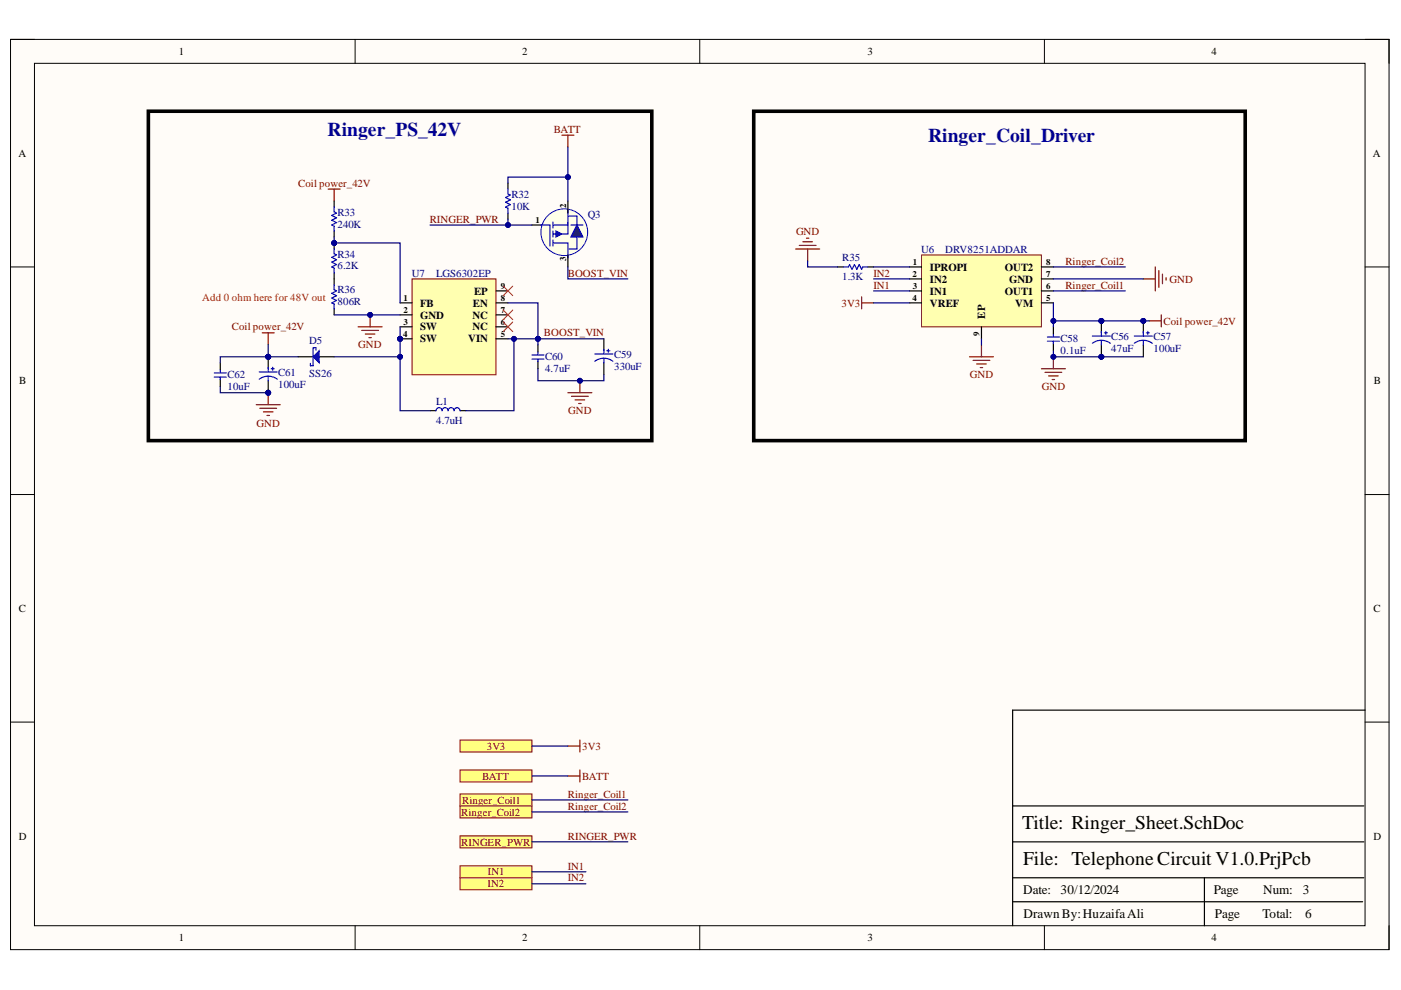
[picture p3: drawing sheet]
<svg xmlns="http://www.w3.org/2000/svg" width="297mm" height="210mm" viewBox="0 0 297 210" stroke-linecap="round" stroke-linejoin="round" font-family="sans-serif">
<defs><g id="words">
<g font-size="4.1" fill="#0b0b8e">
<text x="69.5" y="28.8">Ringer_PS_42V</text>
<text x="196.8" y="30.1">Ringer_Coil_Driver</text>
</g>
<g font-size="4.1">
<text x="216.7" y="175.8">Title: Ringer_Sheet.SchDoc</text>
<text x="216.9" y="183.4">File: TelephoneCircuit V1.0.PrjPcb</text>
</g>
<g font-size="2.8">
<text x="216.9" y="189.6">Date:</text>
<text x="224.9" y="189.6">30/12/2024</text>
<text x="257.3" y="189.6">Page</text>
<text x="267.8" y="189.6">Num:</text>
<text x="276.2" y="189.6">3</text>
<text x="217" y="194.7">DrawnBy:HuzaifaAli</text>
<text x="257.6" y="194.7">Page</text>
<text x="267.7" y="194.7">Total:</text>
<text x="276.7" y="194.7">6</text>
</g>
<g font-size="2.3">
<text x="37.9" y="11.7">1</text>
<text x="110.7" y="11.7">2</text>
<text x="183.9" y="11.7">3</text>
<text x="256.8" y="11.7">4</text>
<text x="3.9" y="33.3">A</text>
<text x="291.1" y="33.3">A</text>
<text x="197.1" y="57.4">IPROPI</text>
<text x="197.1" y="59.9">IN2</text>
<text x="213" y="57.4">OUT2</text>
<text x="213.9" y="59.9">GND</text>
<text x="89.1" y="65">FB</text>
<text x="100.2" y="65">EN</text>
<text x="100.5" y="62.5">EP</text>
<text x="197.1" y="62.5">IN1</text>
<text x="197.1" y="65">VREF</text>
<text x="213" y="62.5">OUT1</text>
<text x="215.2" y="65">VM</text>
<text x="89.1" y="67.5">GND</text>
<text x="89.1" y="70.1">SW</text>
<text x="100.2" y="70.1">NC</text>
<text x="100.2" y="67.5">NC</text>
<text x="208.9" y="67.5" transform="rotate(-90 208.9 67.5)">EP</text>
<text x="89.1" y="72.6">SW</text>
<text x="99.2" y="72.6">VIN</text>
<text x="4.1" y="81.5">B</text>
<text x="291.3" y="81.5">B</text>
<text x="4" y="129.7">C</text>
<text x="291.2" y="129.7">C</text>
<text x="4" y="178">D</text>
<text x="291.2" y="178">D</text>
<text x="37.9" y="199.6">1</text>
<text x="110.7" y="199.6">2</text>
<text x="183.9" y="199.6">3</text>
<text x="256.8" y="199.6">4</text>
</g>
<g font-size="2.3" fill="#800000">
<text x="117.4" y="28.1">BATT</text>
<text x="63.2" y="39.6">Coil power_42V</text>
<text x="91.1" y="47.2">RINGER_PWR</text>
<text x="168.8" y="49.8">GND</text>
<text x="120.4" y="58.7">BOOST_VIN</text>
<text x="185.2" y="58.7">IN2</text>
<text x="225.9" y="56.1">Ringer_Coil2</text>
<text x="248" y="59.9">GND</text>
<text x="178.4" y="65">3V3</text>
<text x="185.2" y="61.2">IN1</text>
<text x="225.9" y="61.2">Ringer_Coil1</text>
<text x="49.2" y="70.1">Coil power_42V</text>
<text x="115.3" y="71.3">BOOST_VIN</text>
<text x="246.7" y="68.8">Coil power_42V</text>
<text x="76" y="73.9">GND</text>
<text x="205.7" y="80.2">GND</text>
<text x="220.9" y="82.8">GND</text>
<text x="120.5" y="87.8">GND</text>
<text x="54.4" y="90.4">GND</text>
<text x="103.2" y="159">3V3</text>
<text x="123.4" y="159">3V3</text>
<text x="102.2" y="165.3">BATT</text>
<text x="123.4" y="165.3">BATT</text>
<text x="97.8" y="172.9">Ringer_Coil2</text>
<text x="98" y="170.4">Ringer_Coil1</text>
<text x="120.4" y="169.1">Ringer_Coil1</text>
<text x="120.4" y="171.7">Ringer_Coil2</text>
<text x="97.8" y="179.3">RINGER_PWR</text>
<text x="120.4" y="178">RINGER_PWR</text>
<text x="103.5" y="185.6">IN1</text>
<text x="120.4" y="184.4">IN1</text>
<text x="103.4" y="188.2">IN2</text>
<text x="120.4" y="186.9">IN2</text>
</g>
<g font-size="2.3" fill="#000080">
<text x="108.5" y="41.9">R32</text>
<text x="71.6" y="45.7">R33</text>
<text x="108.5" y="44.5">10K</text>
<text x="124.6" y="46.3">Q3</text>
<text x="71.6" y="48.3">240K</text>
<text x="195.3" y="53.6">U6</text>
<text x="200.4" y="53.6">DRV8251ADDAR</text>
<text x="71.6" y="54.6">R34</text>
<text x="71.6" y="57.1">6.2K</text>
<text x="87.3" y="58.7">U7</text>
<text x="92.5" y="58.7">LGS6302EP</text>
<text x="178.6" y="55.4">R35</text>
<text x="178.6" y="59.4">1.3K</text>
<text x="71.6" y="62.2">R36</text>
<text x="71.6" y="64.7">806R</text>
<text x="65.6" y="73">D5</text>
<text x="115.6" y="76.4">C60</text>
<text x="130.2" y="75.9">C59</text>
<text x="224.9" y="72.6">C58</text>
<text x="224.9" y="75.1">0.1uF</text>
<text x="235.6" y="72">C56</text>
<text x="235.6" y="74.6">47uF</text>
<text x="244.6" y="72">C57</text>
<text x="244.6" y="74.6">100uF</text>
<text x="48.2" y="80.2">C62</text>
<text x="48.2" y="82.8">10uF</text>
<text x="59" y="79.7">C61</text>
<text x="59" y="82.2">100uF</text>
<text x="65.6" y="79.9">SS26</text>
<text x="115.6" y="78.9">4.7uF</text>
<text x="130.2" y="78.4">330uF</text>
<text x="92.5" y="85.8">L1</text>
<text x="92.5" y="89.9">4.7uH</text>
</g>
<text font-size="2.3" fill="#f00" x="42.9" y="63.7">Add 0 ohm here for 48V out</text>
<g font-size="1.9">
<text x="113.5" y="47.3">1</text>
<text x="120" y="44.1" transform="rotate(-90 120 44.1)">2</text>
<text x="120" y="55.4" transform="rotate(-90 120 55.4)">3</text>
<text x="193.5" y="58.7">2</text>
<text x="193.6" y="56.2">1</text>
<text x="221.8" y="58.7">7</text>
<text x="221.8" y="56.2">8</text>
<text x="85.5" y="63.8">1</text>
<text x="106.2" y="63.8">8</text>
<text x="106.2" y="61.3">9</text>
<text x="193.5" y="63.8">4</text>
<text x="193.6" y="61.3">3</text>
<text x="221.8" y="63.8">5</text>
<text x="221.8" y="61.3">6</text>
<text x="85.4" y="71.4">4</text>
<text x="85.5" y="66.4">2</text>
<text x="85.5" y="68.9">3</text>
<text x="106.2" y="71.4">5</text>
<text x="106.2" y="68.9">6</text>
<text x="106.2" y="66.4">7</text>
<text x="207.7" y="71.2" transform="rotate(-90 207.7 71.2)">9</text>
</g>
</g></defs>
<path d="M2.2 8.4h292.3v192.9h-292.3z" fill-rule="evenodd" fill="#fffcf8"/>
<path d="M2.2 8.4h292.3v192.9h-292.3z" fill="none" stroke="#000" stroke-width=".21"/>
<path d="M7.3 13.4h282.1v182.9h-282.1z" fill-rule="evenodd" fill="#fffcf8"/>
<g fill="none" stroke="#000" stroke-width=".21">
<path d="M2.2 8.3h5.1M7.3 13.4h282.1v182.9h-282.1zM75.3 8.3v5.1M148.4 8.3v5.1M221.4 8.4v5M289.4 8.4h5.1v5M2.2 56.6h5.1M289.4 56.6h5.1M2.2 104.9h5.1M289.4 104.9h5.1M2.2 153.1h5.1M289.4 153.1h5.1"/>
<path d="M75.3 196.3v5M148.4 196.3v5M221.4 196.3v5M294.5 196.3v5"/>
</g>
<path d="M289.4 150.6h-74.7v45.7M214.7 178.5h74.5M214.7 170.9h74.5M214.7 191.2h74.2M214.7 186.1h74.5M255.4 186.1v10.2" fill="none" stroke="#000" stroke-width=".25"/>
<circle cx="84.8" cy="71.8" r=".51" fill="#000080"/>
<circle cx="84.8" cy="71.8" r=".51" fill="none" stroke="#000080" stroke-width=".21"/>
<path d="M87.4 59.1h17.8v20.4h-17.8z" fill-rule="evenodd" fill="#ffffb0"/>
<path d="M87.4 59.1h17.8v20.4h-17.8z" fill="none" stroke="#800000" stroke-width=".21"/>
<path d="M84.8 64.2h2.6M84.8 66.8h2.6M84.8 69.3h2.6M84.8 71.8h2.6" fill="none" stroke="#000" stroke-width=".25"/>
<circle cx="84.8" cy="71.8" r=".51" fill="#000080"/>
<circle cx="84.8" cy="71.8" r=".51" fill="none" stroke="#000080" stroke-width=".21"/>
<path d="M105.2 71.8h2.5M105.2 69.3h2.5M105.2 66.8h2.5M105.2 64.2h2.5M105.2 61.7h2.5" fill="none" stroke="#000" stroke-width=".25"/>
<path d="M195.4 54.1h25.4v15.2h-25.4z" fill-rule="evenodd" fill="#ffffb0"/>
<path d="M195.4 54.1h25.4v15.2h-25.4z" fill="none" stroke="#800000" stroke-width=".21"/>
<g fill="none" stroke="#000" stroke-width=".25">
<path d="M192.8 56.6h2.6M192.8 59.1h2.6M220.8 56.6h2.5M220.8 59.1h2.5M128 71.8v2.6M128 76.9v2.6M192.8 61.7h2.6M192.8 64.2h2.6M208.1 69.3v2.5M220.8 61.7h2.5M220.8 64.2h2.5M91.2 87.1h1.2"/>
<path d="M97.5 87.1h1.3"/>
</g>
<path d="M126.1 76.6a3.2 3.2 0 0 1 3.8 0M126.1 75.1h3.8M128 74.1v1M128 76v.9M128.7 74.4h.6M129 74.1v.6M92.4 87.1a.63 .63 0 0 1 .7-.7 .63 .63 0 0 1 .6 .7 .64 .64 0 0 1 .7-.7 .64 .64 0 0 1 .6 .7 .63 .63 0 0 1 .6-.7 .63 .63 0 0 1 .7 .7 .63 .63 0 0 1 .6-.7 .63 .63 0 0 1 .6 .7" fill="none" stroke="#00f" stroke-width=".25"/>
<path d="M120.4 83.3h5.1M121.2 84h3.5M121.9 84.8h2.1M122.7 85.6h.5M122.9 80.7v2.6" fill="none" stroke="#800000" stroke-width=".25"/>
<circle cx="122.9" cy="80.7" r=".51" fill="#000080"/>
<circle cx="122.9" cy="80.7" r=".51" fill="none" stroke="#000080" stroke-width=".21"/>
<path d="M112.8 47.7h2.5M114.1 73.1v1.5M114.1 76.5v1.7" fill="none" stroke="#000" stroke-width=".25"/>
<path d="M112.8 76.2h2.5M112.8 75.3h2.5M114.1 74.6v.5M114.1 76.2v.5" fill="none" stroke="#00f" stroke-width=".25"/>
<circle cx="119.6" cy="49.2" r="5" fill="#ffffe8"/>
<circle cx="119.6" cy="49.2" r="5" fill="none" stroke="#00f" stroke-width=".21"/>
<path d="M114.7 47.7h1.9v4.5M117.2 47.7h3.2M117.2 47.1v1.2M117.2 49v1.2M117.2 50.9v1.3M117.2 51.5h3.2v3.2M120.4 44.5v5.1h-3.2" fill="none" stroke="#00f" stroke-width=".25"/>
<path d="M117.9 49l1.2 .6-1.2 .6z" fill="#00f"/>
<path d="M117.9 49l1.2 .6-1.2 .6zM120.4 45.8h1.9v7h-1.9M121 47.7h2.6" fill="none" stroke="#00f" stroke-width=".25"/>
<path d="M122.3 47.7l1.3 2.5h-2.6z" fill="#073763"/>
<path d="M107.7 40.1v1l.5 .3-1 .5 1 .5-1 .5 1 .5-1 .5 .5 .3v1M122.3 47.7l1.3 2.5h-2.6z" fill="none" stroke="#00f" stroke-width=".25"/>
<path d="M107.7 38.8v1.3M107.7 45.2v1.2M120.4 42.6v2.6M120.4 54.1v2.5M63.2 75.6h3.2M67.7 75.6h3.1" fill="none" stroke="#000" stroke-width=".25"/>
<path d="M106.7 68.3l2 2M106.7 65.7l2 2.1M108.7 68.3l-2 2M108.7 65.7l-2 2.1" fill="none" stroke="#f00" stroke-width=".21"/>
<path d="M66.4 75.6l1.3-1.2v2.5z" fill="#00f"/>
<path d="M65.8 77v.5h.6M66.4 75.6l1.3-1.2v2.5zM67 74.3v-.6h-.6v3.8" fill="none" stroke="#00f" stroke-width=".25"/>
<path d="M54.3 85.8h5.1M55.1 86.6h3.5M55.9 87.3h2M56.6 88.1h.5M56.9 83.3v2.5" fill="none" stroke="#800000" stroke-width=".25"/>
<circle cx="56.9" cy="83.3" r=".51" fill="#000080"/>
<circle cx="56.9" cy="83.3" r=".51" fill="none" stroke="#000080" stroke-width=".21"/>
<path d="M223.3 69.3v1.5M223.3 72.7v1.7" fill="none" stroke="#000" stroke-width=".25"/>
<path d="M222.1 72.3h2.5M222.1 71.5h2.5M223.3 70.8v.5M223.3 72.3v.6" fill="none" stroke="#00f" stroke-width=".25"/>
<path d="M220.8 78.2h5.1M221.6 78.9h3.5M222.3 79.7h2.1M223.3 75.7v2.5M223.1 80.5h.5" fill="none" stroke="#800000" stroke-width=".25"/>
<circle cx="223.3" cy="75.6" r=".51" fill="#000080"/>
<circle cx="223.3" cy="75.6" r=".51" fill="none" stroke="#000080" stroke-width=".21"/>
<g fill="none" stroke="#800000" stroke-width=".25">
<path d="M119.1 28.7h2.6M120.4 28.7v2.5M242.4 59.1h2.5M244.9 56.6v5.1M245.7 57.4v3.5M246.5 58.1v2.1M247.2 58.9v.5M55.6 70.6h2.5M56.9 70.6v2.5M75.9 69.3h5.1M76.7 70.1h3.6M77.5 70.8h2"/>
<path d="M78.2 71.6h.5M78.5 66.8v2.5M205.6 75.7h5M206.3 76.4h3.6M207.1 77.2h2M207.8 77.9h.5M208.1 73.1v2.6"/>
</g>
<circle cx="78.5" cy="66.8" r=".51" fill="#000080"/>
<circle cx="78.5" cy="66.8" r=".51" fill="none" stroke="#000080" stroke-width=".21"/>
<path d="M106.7 60.7l2 2M108.7 60.7l-2 2" fill="none" stroke="#f00" stroke-width=".21"/>
<circle cx="70.8" cy="51.5" r=".51" fill="#000080"/>
<circle cx="70.8" cy="51.5" r=".51" fill="none" stroke="#000080" stroke-width=".21"/>
<path d="M70.8 51.5v1.3" fill="none" stroke="#000" stroke-width=".25"/>
<circle cx="70.8" cy="51.5" r=".51" fill="#000080"/>
<circle cx="70.8" cy="51.5" r=".51" fill="none" stroke="#000080" stroke-width=".21"/>
<path d="M70.8 57.9v1.2" fill="none" stroke="#000" stroke-width=".25"/>
<path d="M70.8 52.8v1l.6 .3-1.1 .5 1.1 .5-1.1 .5 1.1 .5-1.1 .5 .5 .3v1" fill="none" stroke="#00f" stroke-width=".25"/>
<circle cx="56.9" cy="75.6" r=".51" fill="#000080"/>
<circle cx="56.9" cy="75.6" r=".51" fill="none" stroke="#000080" stroke-width=".21"/>
<circle cx="56.9" cy="83.3" r=".51" fill="#000080"/>
<circle cx="56.9" cy="83.3" r=".51" fill="none" stroke="#000080" stroke-width=".21"/>
<path d="M56.9 75.6v2.6" fill="none" stroke="#000" stroke-width=".25"/>
<circle cx="56.9" cy="75.6" r=".51" fill="#000080"/>
<circle cx="56.9" cy="75.6" r=".51" fill="none" stroke="#000080" stroke-width=".21"/>
<path d="M56.9 80.7v2.6" fill="none" stroke="#000" stroke-width=".25"/>
<circle cx="56.9" cy="83.3" r=".51" fill="#000080"/>
<circle cx="56.9" cy="83.3" r=".51" fill="none" stroke="#000080" stroke-width=".21"/>
<path d="M70.8 43.9v1l.6 .3-1.1 .5 1.1 .5-1.1 .5 1.1 .5-1.1 .5 .5 .3v1M178.9 56.6h1l.2-.5 .5 1 .6-1 .5 1 .5-1 .5 1 .2-.5h1M55 78.9h3.8M56.9 77.9v1M56.9 79.8v.9M57.5 78.2h.6M57.8 77.9v.6M70.8 60.4v1l.6 .3-1.1 .5 1.1 .5-1.1 .5 1.1 .5-1.1 .5 .5 .3v1M55 80.4a3.2 3.2 0 0 1 3.8 0" fill="none" stroke="#00f" stroke-width=".25"/>
<path d="M70.8 42.6v1.3M70.8 49v1.2M70.8 59.1v1.3M177.6 56.6h1.3M183.9 56.6h1.3M70.8 65.5v1.3" fill="none" stroke="#000" stroke-width=".25"/>
<path d="M168.7 52.8h5.1M169.5 52h3.5M170.2 51.3h2.1M171 50.5h.5M171.2 52.8v2.5M182.7 63v2.5M182.7 64.2h2.5M243.7 68h2.5M246.2 66.8v2.5" fill="none" stroke="#800000" stroke-width=".25"/>
<path d="M31.5 23.6h106.7v69.8h-106.7z" fill="none" stroke="#000" stroke-width=".76"/>
<circle cx="233.5" cy="68" r=".51" fill="#000080"/>
<circle cx="233.5" cy="68" r=".51" fill="none" stroke="#000080" stroke-width=".21"/>
<circle cx="233.5" cy="75.6" r=".51" fill="#000080"/>
<circle cx="233.5" cy="75.6" r=".51" fill="none" stroke="#000080" stroke-width=".21"/>
<path d="M233.5 68v2.6" fill="none" stroke="#000" stroke-width=".25"/>
<circle cx="233.5" cy="68" r=".51" fill="#000080"/>
<circle cx="233.5" cy="68" r=".51" fill="none" stroke="#000080" stroke-width=".21"/>
<path d="M233.5 73.1v2.6" fill="none" stroke="#000" stroke-width=".25"/>
<circle cx="233.5" cy="75.6" r=".51" fill="#000080"/>
<circle cx="233.5" cy="75.6" r=".51" fill="none" stroke="#000080" stroke-width=".21"/>
<path d="M45.4 80h2.6M45.4 79.1h2.6M46.7 78.4v.5M46.7 80v.5M231.6 72.8a3.2 3.2 0 0 1 3.8 0M231.6 71.3h3.8M233.5 70.3v1M233.5 72.1v1M234.1 70.6h.7M234.5 70.3v.6" fill="none" stroke="#00f" stroke-width=".25"/>
<path d="M159.8 23.6h104.2v69.8h-104.2z" fill="none" stroke="#000" stroke-width=".76"/>
<path d="M46.7 76.9v1.5M46.7 80.3v1.7" fill="none" stroke="#000" stroke-width=".25"/>
<circle cx="242.4" cy="68" r=".51" fill="#000080"/>
<circle cx="242.4" cy="68" r=".51" fill="none" stroke="#000080" stroke-width=".21"/>
<path d="M242.4 68v2.6" fill="none" stroke="#000" stroke-width=".25"/>
<circle cx="242.4" cy="68" r=".51" fill="#000080"/>
<circle cx="242.4" cy="68" r=".51" fill="none" stroke="#000080" stroke-width=".21"/>
<path d="M242.4 73.1v2.6" fill="none" stroke="#000" stroke-width=".25"/>
<path d="M240.5 72.8a3.2 3.2 0 0 1 3.8 0M240.5 71.3h3.8M242.4 70.3v1M242.4 72.1v1M243 70.6h.7M243.4 70.3v.6" fill="none" stroke="#00f" stroke-width=".25"/>
<path d="M97.5 177.2h15.3v2.6h-15.3z" fill-rule="evenodd" fill="#ffff80"/>
<path d="M97.5 177.2h15.3v2.6h-15.3z" fill="none" stroke="#800000" stroke-width=".21"/>
<path d="M97.5 183.6h15.3v2.5h-15.3z" fill-rule="evenodd" fill="#ffff80"/>
<path d="M97.5 183.6h15.3v2.5h-15.3z" fill="none" stroke="#800000" stroke-width=".21"/>
<path d="M97.5 186.1h15.3v2.6h-15.3z" fill-rule="evenodd" fill="#ffff80"/>
<path d="M97.5 186.1h15.3v2.6h-15.3z" fill="none" stroke="#800000" stroke-width=".21"/>
<path d="M97.5 168.3h15.3v2.6h-15.3z" fill-rule="evenodd" fill="#ffff80"/>
<path d="M97.5 168.3h15.3v2.6h-15.3z" fill="none" stroke="#800000" stroke-width=".21"/>
<path d="M97.5 170.9h15.3v2.5h-15.3z" fill-rule="evenodd" fill="#ffff80"/>
<path d="M97.5 170.9h15.3v2.5h-15.3z" fill="none" stroke="#800000" stroke-width=".21"/>
<path d="M69.6 40.1h2.5M70.8 40.1v2.5M120.4 164.5h2.5M122.9 163.3v2.5" fill="none" stroke="#800000" stroke-width=".25"/>
<path d="M97.5 163.3h15.3v2.5h-15.3z" fill-rule="evenodd" fill="#ffff80"/>
<path d="M97.5 163.3h15.3v2.5h-15.3z" fill="none" stroke="#800000" stroke-width=".21"/>
<path d="M120.4 158.2h2.5M122.9 156.9v2.5" fill="none" stroke="#800000" stroke-width=".25"/>
<path d="M97.5 156.9h15.3v2.5h-15.3z" fill-rule="evenodd" fill="#ffff80"/>
<path d="M97.5 156.9h15.3v2.5h-15.3z" fill="none" stroke="#800000" stroke-width=".21"/>
<path d="M107.7 71.8h1.3v15.3h-10.2" fill="none" stroke="#000072" stroke-width=".25"/>
<circle cx="109" cy="71.8" r=".51" fill="#000080"/>
<circle cx="109" cy="71.8" r=".51" fill="none" stroke="#000080" stroke-width=".21"/>
<path d="M114.1 71.8v1.3" fill="none" stroke="#000072" stroke-width=".25"/>
<circle cx="114.1" cy="71.8" r=".51" fill="#000080"/>
<circle cx="114.1" cy="71.8" r=".51" fill="none" stroke="#000080" stroke-width=".21"/>
<path d="M107.7 46.4v1.3h5.1" fill="none" stroke="#000072" stroke-width=".25"/>
<circle cx="107.7" cy="47.7" r=".51" fill="#000080"/>
<circle cx="107.7" cy="47.7" r=".51" fill="none" stroke="#000080" stroke-width=".21"/>
<path d="M107.7 38.8v-1.2h12.7v5" fill="none" stroke="#000072" stroke-width=".25"/>
<circle cx="120.4" cy="37.6" r=".51" fill="#000080"/>
<circle cx="120.4" cy="37.6" r=".51" fill="none" stroke="#000080" stroke-width=".21"/>
<path d="M91.2 47.7h16.5" fill="none" stroke="#000072" stroke-width=".25"/>
<circle cx="107.7" cy="47.7" r=".51" fill="#000080"/>
<circle cx="107.7" cy="47.7" r=".51" fill="none" stroke="#000080" stroke-width=".21"/>
<path d="M120.4 56.6v2.5h12.7M114.1 78.2v2.5h13.9v-1.2" fill="none" stroke="#000072" stroke-width=".25"/>
<circle cx="122.9" cy="80.7" r=".51" fill="#000080"/>
<circle cx="122.9" cy="80.7" r=".51" fill="none" stroke="#000080" stroke-width=".21"/>
<path d="M84.8 69.3v2.5" fill="none" stroke="#000072" stroke-width=".25"/>
<circle cx="84.8" cy="71.8" r=".51" fill="#000080"/>
<circle cx="84.8" cy="71.8" r=".51" fill="none" stroke="#000080" stroke-width=".21"/>
<path d="M120.4 31.2v6.4M223.3 59.1h19.1" fill="none" stroke="#000072" stroke-width=".25"/>
<circle cx="120.4" cy="37.6" r=".51" fill="#000080"/>
<circle cx="120.4" cy="37.6" r=".51" fill="none" stroke="#000080" stroke-width=".21"/>
<path d="M56.9 73.1v2.5" fill="none" stroke="#000072" stroke-width=".25"/>
<circle cx="56.9" cy="75.6" r=".51" fill="#000080"/>
<circle cx="56.9" cy="75.6" r=".51" fill="none" stroke="#000080" stroke-width=".21"/>
<path d="M56.9 75.6h6.3" fill="none" stroke="#000072" stroke-width=".25"/>
<circle cx="56.9" cy="75.6" r=".51" fill="#000080"/>
<circle cx="56.9" cy="75.6" r=".51" fill="none" stroke="#000080" stroke-width=".21"/>
<path d="M70.8 66.8h14" fill="none" stroke="#000072" stroke-width=".25"/>
<circle cx="78.5" cy="66.8" r=".51" fill="#000080"/>
<circle cx="78.5" cy="66.8" r=".51" fill="none" stroke="#000080" stroke-width=".21"/>
<path d="M208.1 71.8v1.3M223.3 64.2v3.8h20.4" fill="none" stroke="#000072" stroke-width=".25"/>
<circle cx="223.3" cy="68" r=".51" fill="#000080"/>
<circle cx="223.3" cy="68" r=".51" fill="none" stroke="#000080" stroke-width=".21"/>
<circle cx="233.5" cy="68" r=".51" fill="#000080"/>
<circle cx="233.5" cy="68" r=".51" fill="none" stroke="#000080" stroke-width=".21"/>
<circle cx="242.4" cy="68" r=".51" fill="#000080"/>
<circle cx="242.4" cy="68" r=".51" fill="none" stroke="#000080" stroke-width=".21"/>
<path d="M223.3 68v1.3" fill="none" stroke="#000072" stroke-width=".25"/>
<circle cx="223.3" cy="68" r=".51" fill="#000080"/>
<circle cx="223.3" cy="68" r=".51" fill="none" stroke="#000080" stroke-width=".21"/>
<path d="M70.8 50.2v1.3h14v12.7M171.2 55.3v1.3h6.4M185.2 56.6h7.6M185.2 59.1h7.6M223.3 56.6h15.3M185.2 61.7h7.6M185.2 64.2h7.6M223.3 61.7h15.3" fill="none" stroke="#000072" stroke-width=".25"/>
<circle cx="70.8" cy="51.5" r=".51" fill="#000080"/>
<circle cx="70.8" cy="51.5" r=".51" fill="none" stroke="#000080" stroke-width=".21"/>
<path d="M107.7 64.2h6.4v7.6" fill="none" stroke="#000072" stroke-width=".25"/>
<circle cx="114.1" cy="71.8" r=".51" fill="#000080"/>
<circle cx="114.1" cy="71.8" r=".51" fill="none" stroke="#000080" stroke-width=".21"/>
<path d="M84.8 71.8v15.3h6.4" fill="none" stroke="#000072" stroke-width=".25"/>
<circle cx="84.8" cy="71.8" r=".51" fill="#000080"/>
<circle cx="84.8" cy="71.8" r=".51" fill="none" stroke="#000080" stroke-width=".21"/>
<circle cx="84.8" cy="75.6" r=".51" fill="#000080"/>
<circle cx="84.8" cy="75.6" r=".51" fill="none" stroke="#000080" stroke-width=".21"/>
<path d="M109 71.8h19" fill="none" stroke="#000072" stroke-width=".25"/>
<circle cx="109" cy="71.8" r=".51" fill="#000080"/>
<circle cx="109" cy="71.8" r=".51" fill="none" stroke="#000080" stroke-width=".21"/>
<circle cx="114.1" cy="71.8" r=".51" fill="#000080"/>
<circle cx="114.1" cy="71.8" r=".51" fill="none" stroke="#000080" stroke-width=".21"/>
<path d="M46.7 82v1.3h10.2" fill="none" stroke="#000072" stroke-width=".25"/>
<circle cx="56.9" cy="83.3" r=".51" fill="#000080"/>
<circle cx="56.9" cy="83.3" r=".51" fill="none" stroke="#000080" stroke-width=".21"/>
<path d="M223.3 74.4v1.3h19.1" fill="none" stroke="#000072" stroke-width=".25"/>
<circle cx="223.3" cy="75.6" r=".51" fill="#000080"/>
<circle cx="223.3" cy="75.6" r=".51" fill="none" stroke="#000080" stroke-width=".21"/>
<circle cx="233.5" cy="75.6" r=".51" fill="#000080"/>
<circle cx="233.5" cy="75.6" r=".51" fill="none" stroke="#000080" stroke-width=".21"/>
<path d="M70.8 75.6h14M112.8 178.5h20.3M112.8 169.6h20.3M112.8 172.1h20.3M112.8 164.5h7.6M112.8 184.8h11.4M112.8 187.4h11.4" fill="none" stroke="#000072" stroke-width=".25"/>
<circle cx="84.8" cy="75.6" r=".51" fill="#000080"/>
<circle cx="84.8" cy="75.6" r=".51" fill="none" stroke="#000080" stroke-width=".21"/>
<path d="M56.9 75.6h-10.2v1.3" fill="none" stroke="#000072" stroke-width=".25"/>
<circle cx="56.9" cy="75.6" r=".51" fill="#000080"/>
<circle cx="56.9" cy="75.6" r=".51" fill="none" stroke="#000080" stroke-width=".21"/>
<path d="M112.8 158.2h7.6" fill="none" stroke="#000072" stroke-width=".25"/>
<use href="#words"/>
</svg>
